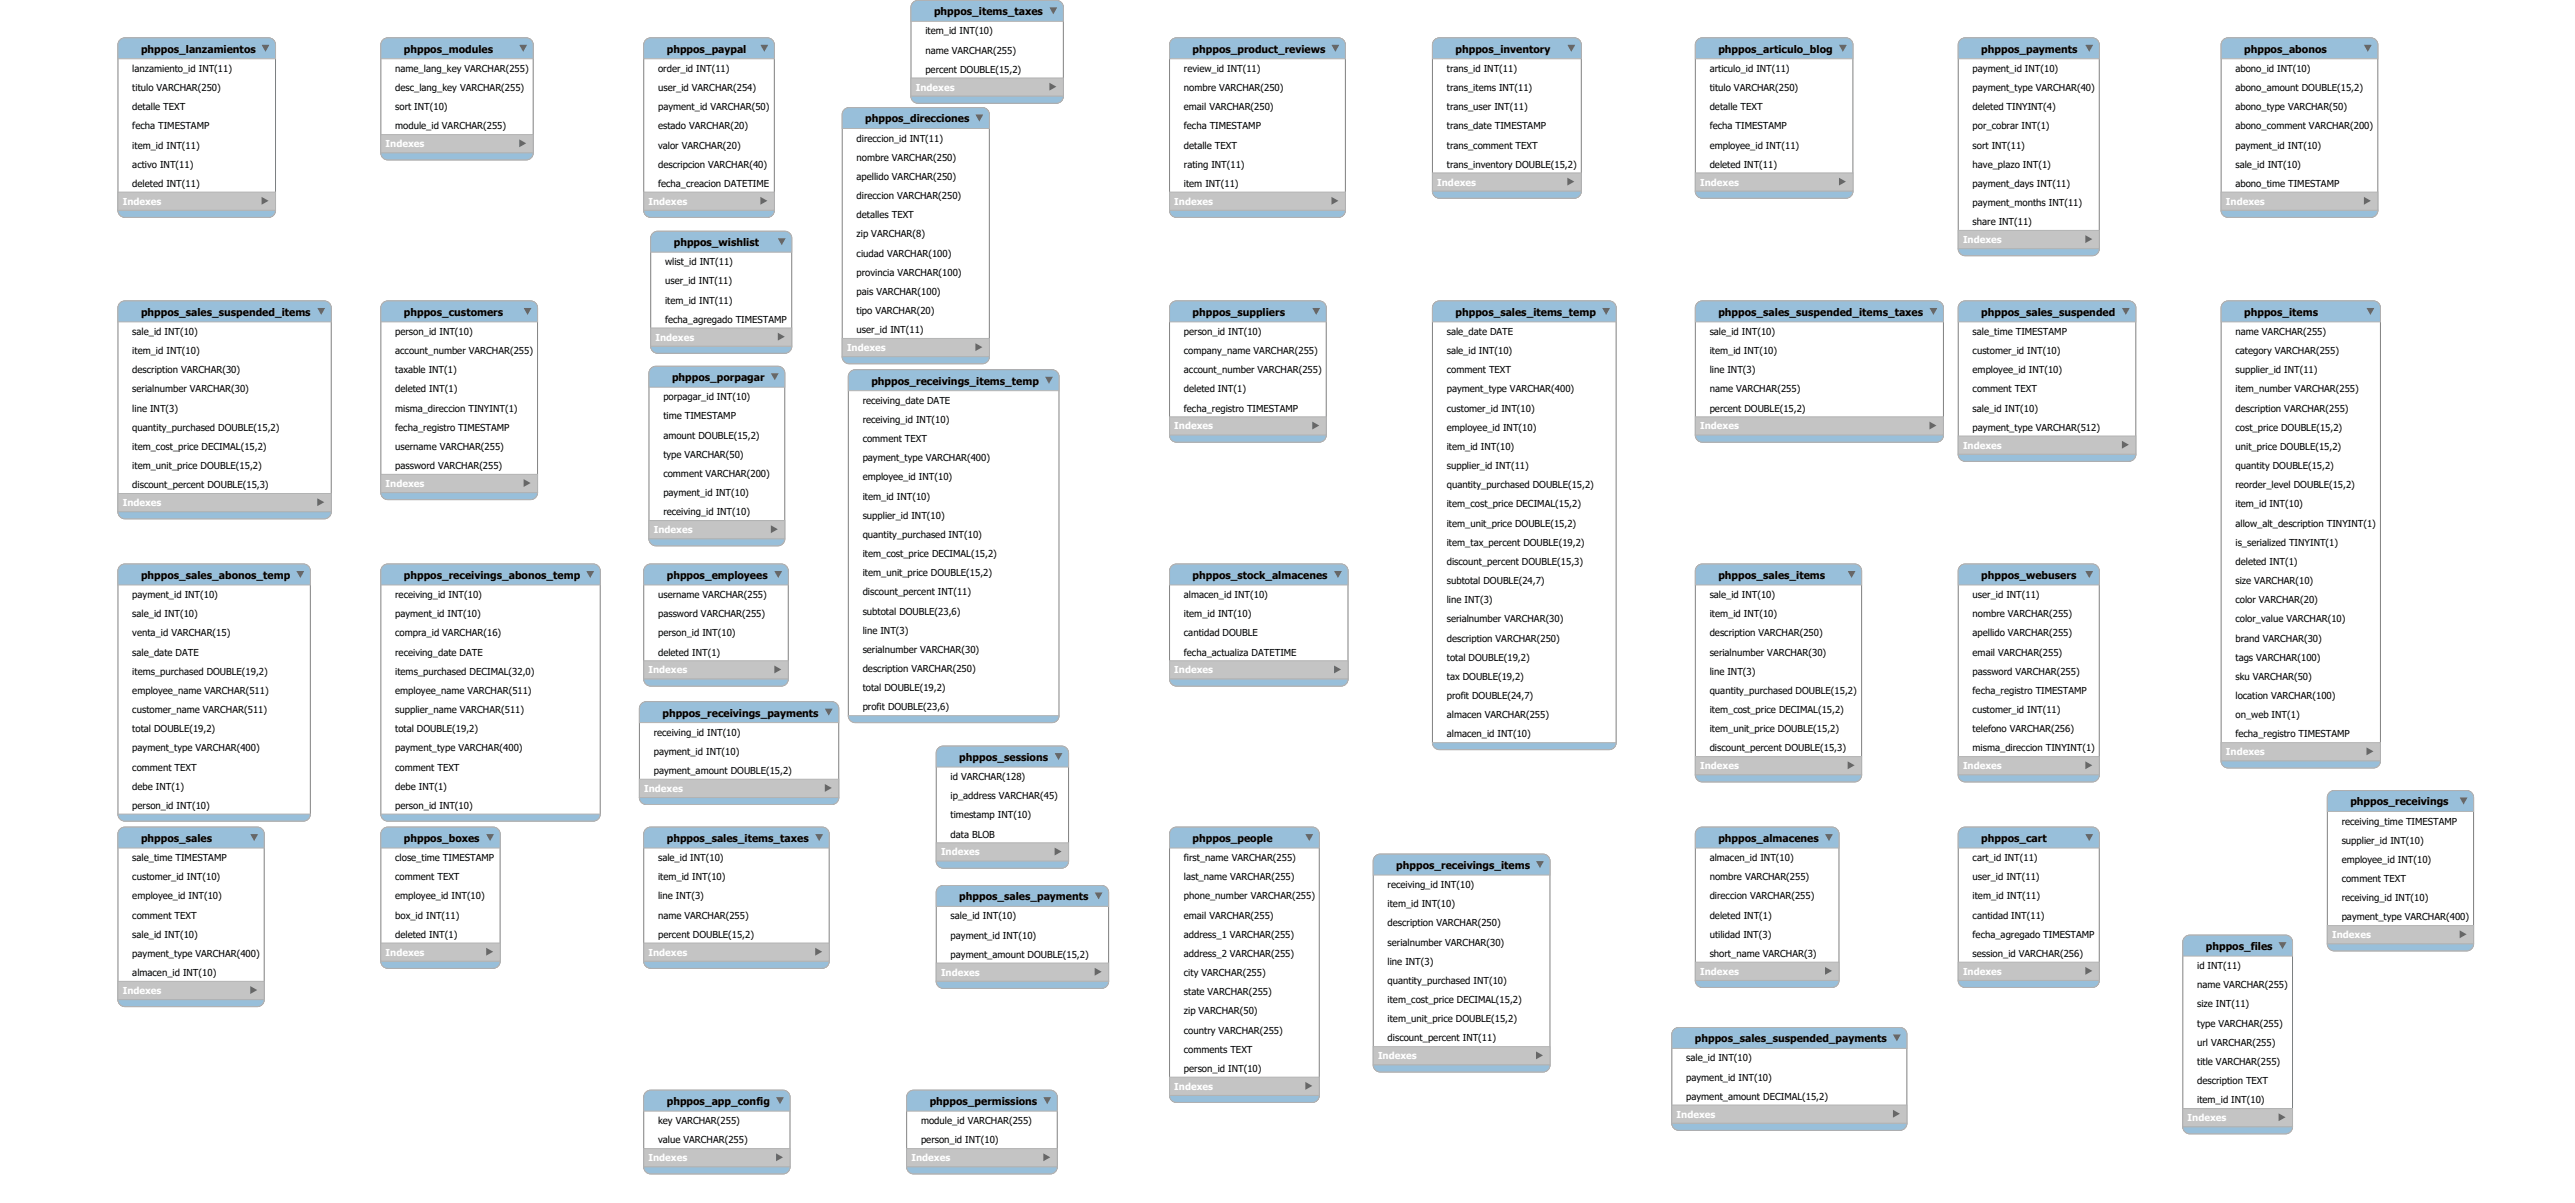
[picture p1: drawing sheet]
<svg xmlns="http://www.w3.org/2000/svg" width="591mm" height="276mm" viewBox="0 0 591 276" stroke-linecap="round" stroke-linejoin="round" font-family="sans-serif">
<defs><g id="words">
<g font-size="2.4">
<text x="214.6" y="3.5">phppos_items_taxes</text>
<text x="32.4" y="12.1">phppos_lanzamientos</text>
<text x="92.8" y="12.1">phppos_modules</text>
<text x="153.2" y="12.1">phppos_paypal</text>
<text x="273.9" y="12.1">phppos_product_reviews</text>
<text x="334.3" y="12.1">phppos_inventory</text>
<text x="394.7" y="12.1">phppos_articulo_blog</text>
<text x="455.1" y="12.1">phppos_payments</text>
<text x="515.5" y="12.1">phppos_abonos</text>
<text x="198.8" y="28.1">phppos_direcciones</text>
<text x="154.8" y="56.5">phppos_wishlist</text>
<text x="32.4" y="72.5">phppos_sales_suspended_items</text>
<text x="92.8" y="72.5">phppos_customers</text>
<text x="273.9" y="72.5">phppos_suppliers</text>
<text x="334.3" y="72.5">phppos_sales_items_temp</text>
<text x="394.7" y="72.5">phppos_sales_suspended_items_taxes</text>
<text x="455.1" y="72.5">phppos_sales_suspended</text>
<text x="515.5" y="72.5">phppos_items</text>
<text x="154.4" y="87.5">phppos_porpagar</text>
<text x="200.2" y="88.3">phppos_receivings_items_temp</text>
<text x="32.4" y="132.9">phppos_sales_abonos_temp</text>
<text x="92.8" y="132.9">phppos_receivings_abonos_temp</text>
<text x="153.2" y="132.9">phppos_employees</text>
<text x="273.9" y="132.9">phppos_stock_almacenes</text>
<text x="394.7" y="132.9">phppos_sales_items</text>
<text x="455.1" y="132.9">phppos_webusers</text>
<text x="152.2" y="164.5">phppos_receivings_payments</text>
<text x="220.3" y="174.7">phppos_sessions</text>
<text x="539.9" y="184.9">phppos_receivings</text>
<text x="32.4" y="193.3">phppos_sales</text>
<text x="92.8" y="193.3">phppos_boxes</text>
<text x="153.2" y="193.3">phppos_sales_items_taxes</text>
<text x="273.9" y="193.3">phppos_people</text>
<text x="394.7" y="193.3">phppos_almacenes</text>
<text x="455.1" y="193.3">phppos_cart</text>
<text x="320.7" y="199.5">phppos_receivings_items</text>
<text x="220.3" y="206.7">phppos_sales_payments</text>
<text x="506.7" y="218">phppos_files</text>
<text x="389.3" y="239.2">phppos_sales_suspended_payments</text>
<text x="153.2" y="253.6">phppos_app_config</text>
<text x="213.6" y="253.6">phppos_permissions</text>
</g>
<g font-size="2.2">
<text x="212.6" y="7.9">item_id INT(10)</text>
<text x="30.4" y="16.5">lanzamiento_id INT(11)</text>
<text x="90.8" y="16.5">name_lang_key VARCHAR(255)</text>
<text x="151.2" y="16.5">order_id INT(11)</text>
<text x="212.6" y="12.3">name VARCHAR(255)</text>
<text x="212.6" y="16.7">percent DOUBLE(15,2)</text>
<text x="271.9" y="16.5">review_id INT(11)</text>
<text x="332.3" y="16.5">trans_id INT(11)</text>
<text x="392.7" y="16.5">articulo_id INT(11)</text>
<text x="453.1" y="16.5">payment_id INT(10)</text>
<text x="513.5" y="16.5">abono_id INT(10)</text>
<text x="30.4" y="20.9">titulo VARCHAR(250)</text>
<text x="90.8" y="20.9">desc_lang_key VARCHAR(255)</text>
<text x="151.2" y="20.9">user_id VARCHAR(254)</text>
<text x="271.9" y="20.9">nombre VARCHAR(250)</text>
<text x="332.3" y="20.9">trans_items INT(11)</text>
<text x="392.7" y="20.9">titulo VARCHAR(250)</text>
<text x="453.1" y="20.9">payment_type VARCHAR(40)</text>
<text x="513.5" y="20.9">abono_amount DOUBLE(15,2)</text>
<text x="30.4" y="25.3">detalle TEXT</text>
<text x="30.4" y="29.7">fecha TIMESTAMP</text>
<text x="90.8" y="25.3">sort INT(10)</text>
<text x="90.8" y="29.7">module_id VARCHAR(255)</text>
<text x="151.2" y="25.3">payment_id VARCHAR(50)</text>
<text x="151.2" y="29.7">estado VARCHAR(20)</text>
<text x="271.9" y="25.3">email VARCHAR(250)</text>
<text x="271.9" y="29.7">fecha TIMESTAMP</text>
<text x="332.3" y="25.3">trans_user INT(11)</text>
<text x="332.3" y="29.7">trans_date TIMESTAMP</text>
<text x="392.7" y="25.3">detalle TEXT</text>
<text x="392.7" y="29.7">fecha TIMESTAMP</text>
<text x="453.1" y="25.3">deleted TINYINT(4)</text>
<text x="453.1" y="29.7">por_cobrar INT(1)</text>
<text x="513.5" y="25.3">abono_type VARCHAR(50)</text>
<text x="513.5" y="29.7">abono_comment VARCHAR(200)</text>
<text x="30.4" y="34.1">item_id INT(11)</text>
<text x="151.2" y="34.1">valor VARCHAR(20)</text>
<text x="196.8" y="32.5">direccion_id INT(11)</text>
<text x="271.9" y="34.1">detalle TEXT</text>
<text x="332.3" y="34.1">trans_comment TEXT</text>
<text x="392.7" y="34.1">employee_id INT(11)</text>
<text x="453.1" y="34.1">sort INT(11)</text>
<text x="513.5" y="34.1">payment_id INT(10)</text>
<text x="30.4" y="38.5">activo INT(11)</text>
<text x="151.2" y="38.5">descripcion VARCHAR(40)</text>
<text x="196.8" y="36.9">nombre VARCHAR(250)</text>
<text x="196.8" y="41.3">apellido VARCHAR(250)</text>
<text x="271.9" y="38.5">rating INT(11)</text>
<text x="332.3" y="38.5">trans_inventory DOUBLE(15,2)</text>
<text x="392.7" y="38.5">deleted INT(11)</text>
<text x="453.1" y="38.5">have_plazo INT(1)</text>
<text x="513.5" y="38.5">sale_id INT(10)</text>
<text x="30.4" y="42.9">deleted INT(11)</text>
<text x="151.2" y="42.9">fecha_creacion DATETIME</text>
<text x="196.8" y="45.7">direccion VARCHAR(250)</text>
<text x="271.9" y="42.9">item INT(11)</text>
<text x="453.1" y="42.9">payment_days INT(11)</text>
<text x="453.1" y="47.3">payment_months INT(11)</text>
<text x="513.5" y="42.9">abono_time TIMESTAMP</text>
<text x="196.8" y="50.1">detalles TEXT</text>
<text x="453.1" y="51.7">share INT(11)</text>
<text x="196.8" y="54.5">zip VARCHAR(8)</text>
<text x="196.8" y="58.9">ciudad VARCHAR(100)</text>
<text x="152.8" y="60.9">wlist_id INT(11)</text>
<text x="152.8" y="65.3">user_id INT(11)</text>
<text x="196.8" y="63.3">provincia VARCHAR(100)</text>
<text x="152.8" y="69.7">item_id INT(11)</text>
<text x="196.8" y="67.7">pais VARCHAR(100)</text>
<text x="30.4" y="76.9">sale_id INT(10)</text>
<text x="90.8" y="76.9">person_id INT(10)</text>
<text x="152.8" y="74.1">fecha_agregado TIMESTAMP</text>
<text x="196.8" y="72.1">tipo VARCHAR(20)</text>
<text x="196.8" y="76.5">user_id INT(11)</text>
<text x="271.9" y="76.9">person_id INT(10)</text>
<text x="332.3" y="76.9">sale_date DATE</text>
<text x="392.7" y="76.9">sale_id INT(10)</text>
<text x="453.1" y="76.9">sale_time TIMESTAMP</text>
<text x="513.5" y="76.9">name VARCHAR(255)</text>
<text x="30.4" y="81.3">item_id INT(10)</text>
<text x="90.8" y="81.3">account_number VARCHAR(255)</text>
<text x="271.9" y="81.3">company_name VARCHAR(255)</text>
<text x="332.3" y="81.3">sale_id INT(10)</text>
<text x="392.7" y="81.3">item_id INT(10)</text>
<text x="453.1" y="81.3">customer_id INT(10)</text>
<text x="513.5" y="81.3">category VARCHAR(255)</text>
<text x="30.4" y="85.7">description VARCHAR(30)</text>
<text x="90.8" y="85.7">taxable INT(1)</text>
<text x="271.9" y="85.7">account_number VARCHAR(255)</text>
<text x="332.3" y="85.7">comment TEXT</text>
<text x="392.7" y="85.7">line INT(3)</text>
<text x="453.1" y="85.7">employee_id INT(10)</text>
<text x="513.5" y="85.7">supplier_id INT(11)</text>
<text x="30.4" y="90.1">serialnumber VARCHAR(30)</text>
<text x="30.4" y="94.5">line INT(3)</text>
<text x="90.8" y="90.1">deleted INT(1)</text>
<text x="90.8" y="94.5">misma_direccion TINYINT(1)</text>
<text x="152.4" y="91.9">porpagar_id INT(10)</text>
<text x="198.2" y="92.7">receiving_date DATE</text>
<text x="271.9" y="90.1">deleted INT(1)</text>
<text x="271.9" y="94.5">fecha_registro TIMESTAMP</text>
<text x="332.3" y="90.1">payment_type VARCHAR(400)</text>
<text x="332.3" y="94.5">customer_id INT(10)</text>
<text x="392.7" y="90.1">name VARCHAR(255)</text>
<text x="392.7" y="94.5">percent DOUBLE(15,2)</text>
<text x="453.1" y="90.1">comment TEXT</text>
<text x="453.1" y="94.5">sale_id INT(10)</text>
<text x="513.5" y="90.1">item_number VARCHAR(255)</text>
<text x="513.5" y="94.5">description VARCHAR(255)</text>
<text x="30.4" y="98.9">quantity_purchased DOUBLE(15,2)</text>
<text x="90.8" y="98.9">fecha_registro TIMESTAMP</text>
<text x="152.4" y="96.3">time TIMESTAMP</text>
<text x="152.4" y="100.7">amount DOUBLE(15,2)</text>
<text x="198.2" y="97.1">receiving_id INT(10)</text>
<text x="198.2" y="101.5">comment TEXT</text>
<text x="332.3" y="98.9">employee_id INT(10)</text>
<text x="453.1" y="98.9">payment_type VARCHAR(512)</text>
<text x="513.5" y="98.9">cost_price DOUBLE(15,2)</text>
<text x="30.4" y="103.3">item_cost_price DECIMAL(15,2)</text>
<text x="30.4" y="107.7">item_unit_price DOUBLE(15,2)</text>
<text x="90.8" y="103.3">username VARCHAR(255)</text>
<text x="90.8" y="107.7">password VARCHAR(255)</text>
<text x="152.4" y="105.1">type VARCHAR(50)</text>
<text x="198.2" y="105.9">payment_type VARCHAR(400)</text>
<text x="332.3" y="103.3">item_id INT(10)</text>
<text x="332.3" y="107.7">supplier_id INT(11)</text>
<text x="513.5" y="103.3">unit_price DOUBLE(15,2)</text>
<text x="513.5" y="107.7">quantity DOUBLE(15,2)</text>
<text x="30.4" y="112.1">discount_percent DOUBLE(15,3)</text>
<text x="152.4" y="109.5">comment VARCHAR(200)</text>
<text x="152.4" y="113.9">payment_id INT(10)</text>
<text x="198.2" y="110.3">employee_id INT(10)</text>
<text x="332.3" y="112.1">quantity_purchased DOUBLE(15,2)</text>
<text x="513.5" y="112.1">reorder_level DOUBLE(15,2)</text>
<text x="152.4" y="118.3">receiving_id INT(10)</text>
<text x="198.2" y="114.7">item_id INT(10)</text>
<text x="198.2" y="119.1">supplier_id INT(10)</text>
<text x="332.3" y="116.5">item_cost_price DECIMAL(15,2)</text>
<text x="513.5" y="116.5">item_id INT(10)</text>
<text x="198.2" y="123.5">quantity_purchased INT(10)</text>
<text x="332.3" y="120.9">item_unit_price DOUBLE(15,2)</text>
<text x="332.3" y="125.3">item_tax_percent DOUBLE(19,2)</text>
<text x="513.5" y="120.9">allow_alt_description TINYINT(1)</text>
<text x="513.5" y="125.3">is_serialized TINYINT(1)</text>
<text x="198.2" y="127.9">item_cost_price DECIMAL(15,2)</text>
<text x="332.3" y="129.7">discount_percent DOUBLE(15,3)</text>
<text x="513.5" y="129.7">deleted INT(1)</text>
<text x="30.4" y="137.3">payment_id INT(10)</text>
<text x="90.8" y="137.3">receiving_id INT(10)</text>
<text x="151.2" y="137.3">username VARCHAR(255)</text>
<text x="198.2" y="132.3">item_unit_price DOUBLE(15,2)</text>
<text x="198.2" y="136.7">discount_percent INT(11)</text>
<text x="271.9" y="137.3">almacen_id INT(10)</text>
<text x="332.3" y="134.1">subtotal DOUBLE(24,7)</text>
<text x="392.7" y="137.3">sale_id INT(10)</text>
<text x="453.1" y="137.3">user_id INT(11)</text>
<text x="513.5" y="134.1">size VARCHAR(10)</text>
<text x="30.4" y="141.7">sale_id INT(10)</text>
<text x="90.8" y="141.7">payment_id INT(10)</text>
<text x="151.2" y="141.7">password VARCHAR(255)</text>
<text x="198.2" y="141.1">subtotal DOUBLE(23,6)</text>
<text x="271.9" y="141.7">item_id INT(10)</text>
<text x="332.3" y="138.5">line INT(3)</text>
<text x="332.3" y="142.9">serialnumber VARCHAR(30)</text>
<text x="392.7" y="141.7">item_id INT(10)</text>
<text x="453.1" y="141.7">nombre VARCHAR(255)</text>
<text x="513.5" y="138.5">color VARCHAR(20)</text>
<text x="513.5" y="142.9">color_value VARCHAR(10)</text>
<text x="30.4" y="146.1">venta_id VARCHAR(15)</text>
<text x="90.8" y="146.1">compra_id VARCHAR(16)</text>
<text x="151.2" y="146.1">person_id INT(10)</text>
<text x="198.2" y="145.5">line INT(3)</text>
<text x="198.2" y="149.9">serialnumber VARCHAR(30)</text>
<text x="271.9" y="146.1">cantidad DOUBLE</text>
<text x="332.3" y="147.3">description VARCHAR(250)</text>
<text x="392.7" y="146.1">description VARCHAR(250)</text>
<text x="453.1" y="146.1">apellido VARCHAR(255)</text>
<text x="513.5" y="147.3">brand VARCHAR(30)</text>
<text x="30.4" y="150.5">sale_date DATE</text>
<text x="30.4" y="154.9">items_purchased DOUBLE(19,2)</text>
<text x="90.8" y="150.5">receiving_date DATE</text>
<text x="90.8" y="154.9">items_purchased DECIMAL(32,0)</text>
<text x="151.2" y="150.5">deleted INT(1)</text>
<text x="198.2" y="154.3">description VARCHAR(250)</text>
<text x="271.9" y="150.5">fecha_actualiza DATETIME</text>
<text x="332.3" y="151.7">total DOUBLE(19,2)</text>
<text x="392.7" y="150.5">serialnumber VARCHAR(30)</text>
<text x="392.7" y="154.9">line INT(3)</text>
<text x="453.1" y="150.5">email VARCHAR(255)</text>
<text x="453.1" y="154.9">password VARCHAR(255)</text>
<text x="513.5" y="151.7">tags VARCHAR(100)</text>
<text x="30.4" y="159.3">employee_name VARCHAR(511)</text>
<text x="90.8" y="159.3">employee_name VARCHAR(511)</text>
<text x="198.2" y="158.7">total DOUBLE(19,2)</text>
<text x="332.3" y="156.1">tax DOUBLE(19,2)</text>
<text x="332.3" y="160.5">profit DOUBLE(24,7)</text>
<text x="392.7" y="159.3">quantity_purchased DOUBLE(15,2)</text>
<text x="453.1" y="159.3">fecha_registro TIMESTAMP</text>
<text x="513.5" y="156.1">sku VARCHAR(50)</text>
<text x="513.5" y="160.5">location VARCHAR(100)</text>
<text x="30.4" y="163.7">customer_name VARCHAR(511)</text>
<text x="90.8" y="163.7">supplier_name VARCHAR(511)</text>
<text x="198.2" y="163.1">profit DOUBLE(23,6)</text>
<text x="332.3" y="164.9">almacen VARCHAR(255)</text>
<text x="392.7" y="163.7">item_cost_price DECIMAL(15,2)</text>
<text x="453.1" y="163.7">customer_id INT(11)</text>
<text x="513.5" y="164.9">on_web INT(1)</text>
<text x="30.4" y="168.1">total DOUBLE(19,2)</text>
<text x="30.4" y="172.5">payment_type VARCHAR(400)</text>
<text x="90.8" y="168.1">total DOUBLE(19,2)</text>
<text x="90.8" y="172.5">payment_type VARCHAR(400)</text>
<text x="150.2" y="168.9">receiving_id INT(10)</text>
<text x="150.2" y="173.3">payment_id INT(10)</text>
<text x="332.3" y="169.3">almacen_id INT(10)</text>
<text x="392.7" y="168.1">item_unit_price DOUBLE(15,2)</text>
<text x="392.7" y="172.5">discount_percent DOUBLE(15,3)</text>
<text x="453.1" y="168.1">telefono VARCHAR(256)</text>
<text x="453.1" y="172.5">misma_direccion TINYINT(1)</text>
<text x="513.5" y="169.3">fecha_registro TIMESTAMP</text>
<text x="30.4" y="176.9">comment TEXT</text>
<text x="90.8" y="176.9">comment TEXT</text>
<text x="150.2" y="177.7">payment_amount DOUBLE(15,2)</text>
<text x="218.4" y="179.1">id VARCHAR(128)</text>
<text x="30.4" y="181.3">debe INT(1)</text>
<text x="30.4" y="185.7">person_id INT(10)</text>
<text x="90.8" y="181.3">debe INT(1)</text>
<text x="90.8" y="185.7">person_id INT(10)</text>
<text x="218.4" y="183.5">ip_address VARCHAR(45)</text>
<text x="218.4" y="187.9">timestamp INT(10)</text>
<text x="537.9" y="189.3">receiving_time TIMESTAMP</text>
<text x="30.4" y="197.7">sale_time TIMESTAMP</text>
<text x="90.8" y="197.7">close_time TIMESTAMP</text>
<text x="151.2" y="197.7">sale_id INT(10)</text>
<text x="218.4" y="192.3">data BLOB</text>
<text x="271.9" y="197.7">first_name VARCHAR(255)</text>
<text x="392.7" y="197.7">almacen_id INT(10)</text>
<text x="453.1" y="197.7">cart_id INT(11)</text>
<text x="537.9" y="193.7">supplier_id INT(10)</text>
<text x="30.4" y="202.1">customer_id INT(10)</text>
<text x="90.8" y="202.1">comment TEXT</text>
<text x="151.2" y="202.1">item_id INT(10)</text>
<text x="271.9" y="202.1">last_name VARCHAR(255)</text>
<text x="318.7" y="203.9">receiving_id INT(10)</text>
<text x="392.7" y="202.1">nombre VARCHAR(255)</text>
<text x="453.1" y="202.1">user_id INT(11)</text>
<text x="537.9" y="198.1">employee_id INT(10)</text>
<text x="537.9" y="202.5">comment TEXT</text>
<text x="30.4" y="206.5">employee_id INT(10)</text>
<text x="90.8" y="206.5">employee_id INT(10)</text>
<text x="151.2" y="206.5">line INT(3)</text>
<text x="271.9" y="206.5">phone_number VARCHAR(255)</text>
<text x="318.7" y="208.3">item_id INT(10)</text>
<text x="392.7" y="206.5">direccion VARCHAR(255)</text>
<text x="453.1" y="206.5">item_id INT(11)</text>
<text x="537.9" y="206.9">receiving_id INT(10)</text>
<text x="30.4" y="210.9">comment TEXT</text>
<text x="30.4" y="215.3">sale_id INT(10)</text>
<text x="90.8" y="210.9">box_id INT(11)</text>
<text x="90.8" y="215.3">deleted INT(1)</text>
<text x="151.2" y="210.9">name VARCHAR(255)</text>
<text x="151.2" y="215.3">percent DOUBLE(15,2)</text>
<text x="218.4" y="211.1">sale_id INT(10)</text>
<text x="218.4" y="215.5">payment_id INT(10)</text>
<text x="271.9" y="210.9">email VARCHAR(255)</text>
<text x="271.9" y="215.3">address_1 VARCHAR(255)</text>
<text x="318.7" y="212.7">description VARCHAR(250)</text>
<text x="392.7" y="210.9">deleted INT(1)</text>
<text x="392.7" y="215.3">utilidad INT(3)</text>
<text x="453.1" y="210.9">cantidad INT(11)</text>
<text x="453.1" y="215.3">fecha_agregado TIMESTAMP</text>
<text x="537.9" y="211.3">payment_type VARCHAR(400)</text>
<text x="30.4" y="219.6">payment_type VARCHAR(400)</text>
<text x="218.4" y="219.8">payment_amount DOUBLE(15,2)</text>
<text x="271.9" y="219.6">address_2 VARCHAR(255)</text>
<text x="318.7" y="217.1">serialnumber VARCHAR(30)</text>
<text x="318.7" y="221.4">line INT(3)</text>
<text x="392.7" y="219.6">short_name VARCHAR(3)</text>
<text x="453.1" y="219.6">session_id VARCHAR(256)</text>
<text x="30.4" y="224">almacen_id INT(10)</text>
<text x="271.9" y="224">city VARCHAR(255)</text>
<text x="318.7" y="225.8">quantity_purchased INT(10)</text>
<text x="504.7" y="222.4">id INT(11)</text>
<text x="504.7" y="226.8">name VARCHAR(255)</text>
<text x="271.9" y="228.4">state VARCHAR(255)</text>
<text x="271.9" y="232.8">zip VARCHAR(50)</text>
<text x="318.7" y="230.2">item_cost_price DECIMAL(15,2)</text>
<text x="504.7" y="231.2">size INT(11)</text>
<text x="271.9" y="237.2">country VARCHAR(255)</text>
<text x="318.7" y="234.6">item_unit_price DOUBLE(15,2)</text>
<text x="318.7" y="239">discount_percent INT(11)</text>
<text x="504.7" y="235.6">type VARCHAR(255)</text>
<text x="271.9" y="241.6">comments TEXT</text>
<text x="387.3" y="243.6">sale_id INT(10)</text>
<text x="504.7" y="240">url VARCHAR(255)</text>
<text x="504.7" y="244.4">title VARCHAR(255)</text>
<text x="271.9" y="246">person_id INT(10)</text>
<text x="387.3" y="248">payment_id INT(10)</text>
<text x="504.7" y="248.8">description TEXT</text>
<text x="387.3" y="252.4">payment_amount DECIMAL(15,2)</text>
<text x="504.7" y="253.2">item_id INT(10)</text>
<text x="151.2" y="258">key VARCHAR(255)</text>
<text x="151.2" y="262.4">value VARCHAR(255)</text>
<text x="211.6" y="258">module_id VARCHAR(255)</text>
<text x="211.6" y="262.4">person_id INT(10)</text>
</g>
<g font-size="2.2" fill="#fff">
<text x="210.4" y="20.8">Indexes</text>
<text x="88.6" y="33.8">Indexes</text>
<text x="28.2" y="47">Indexes</text>
<text x="149" y="47">Indexes</text>
<text x="269.7" y="47">Indexes</text>
<text x="330.1" y="42.6">Indexes</text>
<text x="390.5" y="42.6">Indexes</text>
<text x="511.3" y="47">Indexes</text>
<text x="450.9" y="55.8">Indexes</text>
<text x="150.6" y="78.2">Indexes</text>
<text x="194.6" y="80.6">Indexes</text>
<text x="269.7" y="98.6">Indexes</text>
<text x="390.5" y="98.6">Indexes</text>
<text x="450.9" y="103">Indexes</text>
<text x="88.6" y="111.8">Indexes</text>
<text x="28.2" y="116.2">Indexes</text>
<text x="150.2" y="122.4">Indexes</text>
<text x="149" y="154.6">Indexes</text>
<text x="269.7" y="154.6">Indexes</text>
<text x="511.3" y="173.4">Indexes</text>
<text x="390.5" y="176.6">Indexes</text>
<text x="450.9" y="176.6">Indexes</text>
<text x="148" y="181.8">Indexes</text>
<text x="216.2" y="196.4">Indexes</text>
<text x="535.7" y="215.4">Indexes</text>
<text x="88.6" y="219.4">Indexes</text>
<text x="149" y="219.4">Indexes</text>
<text x="216.2" y="223.9">Indexes</text>
<text x="390.5" y="223.7">Indexes</text>
<text x="450.9" y="223.7">Indexes</text>
<text x="28.2" y="228.1">Indexes</text>
<text x="316.5" y="243.1">Indexes</text>
<text x="269.7" y="250.1">Indexes</text>
<text x="385.1" y="256.5">Indexes</text>
<text x="502.5" y="257.3">Indexes</text>
<text x="149" y="266.5">Indexes</text>
<text x="209.4" y="266.5">Indexes</text>
</g>
</g></defs>
<path d="M510.7 9.2l1.1-.5h32.8a1.6 1.6 0 0 1 1.6 1.6v38a1.6 1.6 0 0 1-1.6 1.6h-32.8a1.6 1.6 0 0 1-1.6-1.6v-38z" fill="#fff" stroke="#808080" stroke-width=".23"/>
<path d="M510.7 9.2l1.1-.5h32.8a1.6 1.6 0 0 1 1.6 1.6v3.2h-36v-3.2z" fill="#98bfda" stroke="#b3b3b3" stroke-width=".23"/>
<path d="M543 10.3h1.8l-.9 1.6z" fill="#666"/>
<path d="M510.2 44.1h36v4.2h-36z" fill="#c4c4c4" stroke="#b3b3b3" stroke-width=".23"/>
<path d="M543 45.2l1.6 .9-1.6 .9z" fill="#666"/>
<path d="M510.2 48.3h36a1.6 1.6 0 0 1-1.6 1.6h-32.8a1.6 1.6 0 0 1-1.6-1.6z" fill="#98bfda" stroke="#b3b3b3" stroke-width=".23"/>
<path d="M389.9 190.3l1.1-.4h29.8a1.6 1.6 0 0 1 1.6 1.6v33.5a1.6 1.6 0 0 1-1.6 1.6h-29.8a1.6 1.6 0 0 1-1.6-1.6v-33.5z" fill="#fff" stroke="#808080" stroke-width=".23"/>
<path d="M389.9 190.3l1.1-.4h29.8a1.6 1.6 0 0 1 1.6 1.6v3.2h-33v-3.2z" fill="#98bfda" stroke="#b3b3b3" stroke-width=".23"/>
<path d="M419.2 191.5h1.8l-.9 1.6z" fill="#666"/>
<path d="M389.4 220.8h33v4.2h-33z" fill="#c4c4c4" stroke="#b3b3b3" stroke-width=".23"/>
<path d="M419.2 221.9l1.6 .9-1.6 .9z" fill="#666"/>
<path d="M389.4 225h33a1.6 1.6 0 0 1-1.6 1.6h-29.8a1.6 1.6 0 0 1-1.6-1.6z" fill="#98bfda" stroke="#b3b3b3" stroke-width=".23"/>
<path d="M148.3 250.7l1.2-.5h30.4a1.6 1.6 0 0 1 1.6 1.6v16a1.6 1.6 0 0 1-1.6 1.6h-30.4a1.6 1.6 0 0 1-1.6-1.6v-16z" fill="#fff" stroke="#808080" stroke-width=".23"/>
<path d="M148.3 250.7l1.2-.5h30.4a1.6 1.6 0 0 1 1.6 1.6v3.2h-33.6v-3.2z" fill="#98bfda" stroke="#b3b3b3" stroke-width=".23"/>
<path d="M178.3 251.8h1.8l-.9 1.6z" fill="#666"/>
<path d="M147.9 263.6h33.6v4.2h-33.6z" fill="#c4c4c4" stroke="#b3b3b3" stroke-width=".23"/>
<path d="M178.3 264.7l1.6 .9-1.6 .9z" fill="#666"/>
<path d="M147.9 267.8h33.6a1.6 1.6 0 0 1-1.6 1.6h-30.4a1.6 1.6 0 0 1-1.6-1.6z" fill="#98bfda" stroke="#b3b3b3" stroke-width=".23"/>
<path d="M389.9 9.2l1.1-.5h33a1.6 1.6 0 0 1 1.6 1.6v33.6a1.6 1.6 0 0 1-1.6 1.6h-33a1.6 1.6 0 0 1-1.6-1.6v-33.6z" fill="#fff" stroke="#808080" stroke-width=".23"/>
<path d="M389.9 9.2l1.1-.5h33a1.6 1.6 0 0 1 1.6 1.6v3.2h-36.2v-3.2z" fill="#98bfda" stroke="#b3b3b3" stroke-width=".23"/>
<path d="M422.4 10.3h1.8l-.9 1.6z" fill="#666"/>
<path d="M389.4 39.7h36.2v4.2h-36.2z" fill="#c4c4c4" stroke="#b3b3b3" stroke-width=".23"/>
<path d="M422.4 40.8l1.6 .9-1.6 .9z" fill="#666"/>
<path d="M389.4 43.9h36.2a1.6 1.6 0 0 1-1.6 1.6h-33a1.6 1.6 0 0 1-1.6-1.6z" fill="#98bfda" stroke="#b3b3b3" stroke-width=".23"/>
<path d="M87.9 190.3l1.2-.4h24.2a1.6 1.6 0 0 1 1.6 1.6v29.2a1.6 1.6 0 0 1-1.6 1.5h-24.2a1.6 1.6 0 0 1-1.6-1.5v-29.2z" fill="#fff" stroke="#808080" stroke-width=".23"/>
<path d="M87.9 190.3l1.2-.4h24.2a1.6 1.6 0 0 1 1.6 1.6v3.2h-27.4v-3.2z" fill="#98bfda" stroke="#b3b3b3" stroke-width=".23"/>
<path d="M111.7 191.5h1.8l-.9 1.6z" fill="#666"/>
<path d="M87.5 216.5h27.4v4.2h-27.4z" fill="#c4c4c4" stroke="#b3b3b3" stroke-width=".23"/>
<path d="M111.7 217.6l1.6 .9-1.6 .9z" fill="#666"/>
<path d="M87.5 220.7h27.4a1.6 1.6 0 0 1-1.6 1.5h-24.2a1.6 1.6 0 0 1-1.6-1.5z" fill="#98bfda" stroke="#b3b3b3" stroke-width=".23"/>
<path d="M450.3 190.3l1.1-.4h29.2a1.6 1.6 0 0 1 1.6 1.6v33.5a1.6 1.6 0 0 1-1.6 1.6h-29.2a1.6 1.6 0 0 1-1.6-1.6v-33.5z" fill="#fff" stroke="#808080" stroke-width=".23"/>
<path d="M450.3 190.3l1.1-.4h29.2a1.6 1.6 0 0 1 1.6 1.6v3.2h-32.4v-3.2z" fill="#98bfda" stroke="#b3b3b3" stroke-width=".23"/>
<path d="M479 191.5h1.8l-.9 1.6z" fill="#666"/>
<path d="M449.8 220.8h32.4v4.2h-32.4z" fill="#c4c4c4" stroke="#b3b3b3" stroke-width=".23"/>
<path d="M479 221.9l1.6 .9-1.6 .9z" fill="#666"/>
<path d="M449.8 225h32.4a1.6 1.6 0 0 1-1.6 1.6h-29.2a1.6 1.6 0 0 1-1.6-1.6z" fill="#98bfda" stroke="#b3b3b3" stroke-width=".23"/>
<path d="M87.9 69.6l1.2-.5h32.8a1.6 1.6 0 0 1 1.6 1.6v42.4a1.6 1.6 0 0 1-1.6 1.6h-32.8a1.6 1.6 0 0 1-1.6-1.6v-42.4z" fill="#fff" stroke="#808080" stroke-width=".23"/>
<path d="M87.9 69.6l1.2-.5h32.8a1.6 1.6 0 0 1 1.6 1.6v3.2h-36v-3.2z" fill="#98bfda" stroke="#b3b3b3" stroke-width=".23"/>
<path d="M120.3 70.7h1.8l-.9 1.6z" fill="#666"/>
<path d="M87.5 108.9h36v4.2h-36z" fill="#c4c4c4" stroke="#b3b3b3" stroke-width=".23"/>
<path d="M120.3 110l1.6 .9-1.6 .9z" fill="#666"/>
<path d="M87.5 113.1h36a1.6 1.6 0 0 1-1.6 1.6h-32.8a1.6 1.6 0 0 1-1.6-1.6z" fill="#98bfda" stroke="#b3b3b3" stroke-width=".23"/>
<path d="M193.9 25.2l1.2-.5h30.5a1.6 1.6 0 0 1 1.6 1.6v55.6a1.6 1.6 0 0 1-1.6 1.6h-30.5a1.6 1.6 0 0 1-1.6-1.6v-55.6z" fill="#fff" stroke="#808080" stroke-width=".23"/>
<path d="M193.9 25.2l1.2-.5h30.5a1.6 1.6 0 0 1 1.6 1.6v3.2h-33.7v-3.2z" fill="#98bfda" stroke="#b3b3b3" stroke-width=".23"/>
<path d="M224 26.3h1.8l-.9 1.6z" fill="#666"/>
<path d="M193.5 77.7h33.7v4.2h-33.7z" fill="#c4c4c4" stroke="#b3b3b3" stroke-width=".23"/>
<path d="M224 78.8l1.6 .9-1.6 .9z" fill="#666"/>
<path d="M193.5 81.9h33.7a1.6 1.6 0 0 1-1.6 1.6h-30.5a1.6 1.6 0 0 1-1.6-1.6z" fill="#98bfda" stroke="#b3b3b3" stroke-width=".23"/>
<path d="M148.3 129.9l1.2-.4h30a1.6 1.6 0 0 1 1.6 1.6v24.8a1.6 1.6 0 0 1-1.6 1.6h-30a1.6 1.6 0 0 1-1.6-1.6v-24.8z" fill="#fff" stroke="#808080" stroke-width=".23"/>
<path d="M148.3 129.9l1.2-.4h30a1.6 1.6 0 0 1 1.6 1.6v3.2h-33.2v-3.2z" fill="#98bfda" stroke="#b3b3b3" stroke-width=".23"/>
<path d="M177.9 131.1h1.8l-.9 1.6z" fill="#666"/>
<path d="M147.9 151.7h33.2v4.2h-33.2z" fill="#c4c4c4" stroke="#b3b3b3" stroke-width=".23"/>
<path d="M177.9 152.8l1.6 .9-1.6 .9z" fill="#666"/>
<path d="M147.9 155.9h33.2a1.6 1.6 0 0 1-1.6 1.6h-30a1.6 1.6 0 0 1-1.6-1.6z" fill="#98bfda" stroke="#b3b3b3" stroke-width=".23"/>
<path d="M501.9 215.1l1.1-.4h22a1.6 1.6 0 0 1 1.6 1.6v42.3a1.6 1.6 0 0 1-1.6 1.6h-22a1.6 1.6 0 0 1-1.6-1.6v-42.3z" fill="#fff" stroke="#808080" stroke-width=".23"/>
<path d="M501.9 215.1l1.1-.4h22a1.6 1.6 0 0 1 1.6 1.6v3.1h-25.2v-3.1z" fill="#98bfda" stroke="#b3b3b3" stroke-width=".23"/>
<path d="M523.4 216.3h1.8l-.9 1.5z" fill="#666"/>
<path d="M501.4 254.4h25.2v4.2h-25.2z" fill="#c4c4c4" stroke="#b3b3b3" stroke-width=".23"/>
<path d="M523.4 255.5l1.6 .9-1.6 .9z" fill="#666"/>
<path d="M501.4 258.6h25.2a1.6 1.6 0 0 1-1.6 1.6h-22a1.6 1.6 0 0 1-1.6-1.6z" fill="#98bfda" stroke="#b3b3b3" stroke-width=".23"/>
<path d="M329.5 9.2l1.1-.5h31a1.6 1.6 0 0 1 1.6 1.6v33.6a1.6 1.6 0 0 1-1.6 1.6h-31a1.6 1.6 0 0 1-1.6-1.6v-33.6z" fill="#fff" stroke="#808080" stroke-width=".23"/>
<path d="M329.5 9.2l1.1-.5h31a1.6 1.6 0 0 1 1.6 1.6v3.2h-34.2v-3.2z" fill="#98bfda" stroke="#b3b3b3" stroke-width=".23"/>
<path d="M360 10.3h1.8l-.9 1.6z" fill="#666"/>
<path d="M329 39.7h34.2v4.2h-34.2z" fill="#c4c4c4" stroke="#b3b3b3" stroke-width=".23"/>
<path d="M360 40.8l1.6 .9-1.6 .9z" fill="#666"/>
<path d="M329 43.9h34.2a1.6 1.6 0 0 1-1.6 1.6h-31a1.6 1.6 0 0 1-1.6-1.6z" fill="#98bfda" stroke="#b3b3b3" stroke-width=".23"/>
<path d="M510.7 69.6l1.1-.5h33.4a1.6 1.6 0 0 1 1.6 1.6v104a1.6 1.6 0 0 1-1.6 1.6h-33.4a1.6 1.6 0 0 1-1.6-1.6v-104z" fill="#fff" stroke="#808080" stroke-width=".23"/>
<path d="M510.7 69.6l1.1-.5h33.4a1.6 1.6 0 0 1 1.6 1.6v3.2h-36.6v-3.2z" fill="#98bfda" stroke="#b3b3b3" stroke-width=".23"/>
<path d="M543.6 70.7h1.8l-.9 1.6z" fill="#666"/>
<path d="M510.2 170.5h36.6v4.2h-36.6z" fill="#c4c4c4" stroke="#b3b3b3" stroke-width=".23"/>
<path d="M543.6 171.6l1.6 .9-1.6 .9z" fill="#666"/>
<path d="M510.2 174.7h36.6a1.6 1.6 0 0 1-1.6 1.6h-33.4a1.6 1.6 0 0 1-1.6-1.6z" fill="#98bfda" stroke="#b3b3b3" stroke-width=".23"/>
<path d="M209.7 .6l1.2-.5h31.7a1.6 1.6 0 0 1 1.6 1.6v20.4a1.6 1.6 0 0 1-1.6 1.6h-31.7a1.6 1.6 0 0 1-1.6-1.6v-20.4z" fill="#fff" stroke="#808080" stroke-width=".23"/>
<path d="M209.7 .6l1.2-.5h31.7a1.6 1.6 0 0 1 1.6 1.6v3.2h-34.9v-3.2z" fill="#98bfda" stroke="#b3b3b3" stroke-width=".23"/>
<path d="M241 1.7h1.8l-.9 1.6z" fill="#666"/>
<path d="M209.3 17.9h34.9v4.2h-34.9z" fill="#c4c4c4" stroke="#b3b3b3" stroke-width=".23"/>
<path d="M241 19l1.6 .9-1.6 .9z" fill="#666"/>
<path d="M209.3 22.1h34.9a1.6 1.6 0 0 1-1.6 1.6h-31.7a1.6 1.6 0 0 1-1.6-1.6z" fill="#98bfda" stroke="#b3b3b3" stroke-width=".23"/>
<path d="M27.6 9.2l1.1-.5h33a1.6 1.6 0 0 1 1.6 1.6v38a1.6 1.6 0 0 1-1.6 1.6h-33a1.6 1.6 0 0 1-1.6-1.6v-38z" fill="#fff" stroke="#808080" stroke-width=".23"/>
<path d="M27.6 9.2l1.1-.5h33a1.6 1.6 0 0 1 1.6 1.6v3.2h-36.2v-3.2z" fill="#98bfda" stroke="#b3b3b3" stroke-width=".23"/>
<path d="M60.1 10.3h1.8l-.9 1.6z" fill="#666"/>
<path d="M27.1 44.1h36.2v4.2h-36.2z" fill="#c4c4c4" stroke="#b3b3b3" stroke-width=".23"/>
<path d="M60.1 45.2l1.6 .9-1.6 .9z" fill="#666"/>
<path d="M27.1 48.3h36.2a1.6 1.6 0 0 1-1.6 1.6h-33a1.6 1.6 0 0 1-1.6-1.6z" fill="#98bfda" stroke="#b3b3b3" stroke-width=".23"/>
<path d="M87.9 9.2l1.2-.5h31.8a1.6 1.6 0 0 1 1.6 1.6v24.8a1.6 1.6 0 0 1-1.6 1.6h-31.8a1.6 1.6 0 0 1-1.6-1.6v-24.8z" fill="#fff" stroke="#808080" stroke-width=".23"/>
<path d="M87.9 9.2l1.2-.5h31.8a1.6 1.6 0 0 1 1.6 1.6v3.2h-35v-3.2z" fill="#98bfda" stroke="#b3b3b3" stroke-width=".23"/>
<path d="M119.3 10.3h1.8l-.9 1.6z" fill="#666"/>
<path d="M87.5 30.9h35v4.2h-35z" fill="#c4c4c4" stroke="#b3b3b3" stroke-width=".23"/>
<path d="M119.3 32l1.6 .9-1.6 .9z" fill="#666"/>
<path d="M87.5 35.1h35a1.6 1.6 0 0 1-1.6 1.6h-31.8a1.6 1.6 0 0 1-1.6-1.6z" fill="#98bfda" stroke="#b3b3b3" stroke-width=".23"/>
<path d="M450.3 9.2l1.1-.5h29.2a1.6 1.6 0 0 1 1.6 1.6v46.8a1.6 1.6 0 0 1-1.6 1.6h-29.2a1.6 1.6 0 0 1-1.6-1.6v-46.8z" fill="#fff" stroke="#808080" stroke-width=".23"/>
<path d="M450.3 9.2l1.1-.5h29.2a1.6 1.6 0 0 1 1.6 1.6v3.2h-32.4v-3.2z" fill="#98bfda" stroke="#b3b3b3" stroke-width=".23"/>
<path d="M479 10.3h1.8l-.9 1.6z" fill="#666"/>
<path d="M449.8 52.9h32.4v4.2h-32.4z" fill="#c4c4c4" stroke="#b3b3b3" stroke-width=".23"/>
<path d="M479 54l1.6 .9-1.6 .9z" fill="#666"/>
<path d="M449.8 57.1h32.4a1.6 1.6 0 0 1-1.6 1.6h-29.2a1.6 1.6 0 0 1-1.6-1.6z" fill="#98bfda" stroke="#b3b3b3" stroke-width=".23"/>
<path d="M148.3 9.2l1.2-.5h26.8a1.6 1.6 0 0 1 1.6 1.6v38a1.6 1.6 0 0 1-1.6 1.6h-26.8a1.6 1.6 0 0 1-1.6-1.6v-38z" fill="#fff" stroke="#808080" stroke-width=".23"/>
<path d="M148.3 9.2l1.2-.5h26.8a1.6 1.6 0 0 1 1.6 1.6v3.2h-30v-3.2z" fill="#98bfda" stroke="#b3b3b3" stroke-width=".23"/>
<path d="M174.7 10.3h1.8l-.9 1.6z" fill="#666"/>
<path d="M147.9 44.1h30v4.2h-30z" fill="#c4c4c4" stroke="#b3b3b3" stroke-width=".23"/>
<path d="M174.7 45.2l1.6 .9-1.6 .9z" fill="#666"/>
<path d="M147.9 48.3h30a1.6 1.6 0 0 1-1.6 1.6h-26.8a1.6 1.6 0 0 1-1.6-1.6z" fill="#98bfda" stroke="#b3b3b3" stroke-width=".23"/>
<path d="M269.1 190.3l1.1-.4h31.2a1.6 1.6 0 0 1 1.6 1.6v59.9a1.6 1.6 0 0 1-1.6 1.6h-31.2a1.6 1.6 0 0 1-1.6-1.6v-59.9z" fill="#fff" stroke="#808080" stroke-width=".23"/>
<path d="M269.1 190.3l1.1-.4h31.2a1.6 1.6 0 0 1 1.6 1.6v3.2h-34.4v-3.2z" fill="#98bfda" stroke="#b3b3b3" stroke-width=".23"/>
<path d="M299.8 191.5h1.8l-.9 1.6z" fill="#666"/>
<path d="M268.6 247.2h34.4v4.2h-34.4z" fill="#c4c4c4" stroke="#b3b3b3" stroke-width=".23"/>
<path d="M299.8 248.3l1.6 .9-1.6 .9z" fill="#666"/>
<path d="M268.6 251.4h34.4a1.6 1.6 0 0 1-1.6 1.6h-31.2a1.6 1.6 0 0 1-1.6-1.6z" fill="#98bfda" stroke="#b3b3b3" stroke-width=".23"/>
<path d="M208.7 250.7l1.2-.5h31.3a1.6 1.6 0 0 1 1.6 1.6v16a1.6 1.6 0 0 1-1.6 1.6h-31.3a1.6 1.6 0 0 1-1.6-1.6v-16z" fill="#fff" stroke="#808080" stroke-width=".23"/>
<path d="M208.7 250.7l1.2-.5h31.3a1.6 1.6 0 0 1 1.6 1.6v3.2h-34.5v-3.2z" fill="#98bfda" stroke="#b3b3b3" stroke-width=".23"/>
<path d="M239.6 251.8h1.8l-.9 1.6z" fill="#666"/>
<path d="M208.3 263.6h34.5v4.2h-34.5z" fill="#c4c4c4" stroke="#b3b3b3" stroke-width=".23"/>
<path d="M239.6 264.7l1.6 .9-1.6 .9z" fill="#666"/>
<path d="M208.3 267.8h34.5a1.6 1.6 0 0 1-1.6 1.6h-31.3a1.6 1.6 0 0 1-1.6-1.6z" fill="#98bfda" stroke="#b3b3b3" stroke-width=".23"/>
<path d="M149.5 84.5l1.2-.4h28a1.6 1.6 0 0 1 1.6 1.6v38a1.6 1.6 0 0 1-1.6 1.6h-28a1.6 1.6 0 0 1-1.6-1.6v-38z" fill="#fff" stroke="#808080" stroke-width=".23"/>
<path d="M149.5 84.5l1.2-.4h28a1.6 1.6 0 0 1 1.6 1.6v3.2h-31.2v-3.2z" fill="#98bfda" stroke="#b3b3b3" stroke-width=".23"/>
<path d="M177.1 85.7h1.8l-.9 1.6z" fill="#666"/>
<path d="M149.1 119.5h31.2v4.2h-31.2z" fill="#c4c4c4" stroke="#b3b3b3" stroke-width=".23"/>
<path d="M177.1 120.6l1.6 .9-1.6 .9z" fill="#666"/>
<path d="M149.1 123.7h31.2a1.6 1.6 0 0 1-1.6 1.6h-28a1.6 1.6 0 0 1-1.6-1.6z" fill="#98bfda" stroke="#b3b3b3" stroke-width=".23"/>
<path d="M269.1 9.2l1.1-.5h37.2a1.6 1.6 0 0 1 1.6 1.6v38a1.6 1.6 0 0 1-1.6 1.6h-37.2a1.6 1.6 0 0 1-1.6-1.6v-38z" fill="#fff" stroke="#808080" stroke-width=".23"/>
<path d="M269.1 9.2l1.1-.5h37.2a1.6 1.6 0 0 1 1.6 1.6v3.2h-40.4v-3.2z" fill="#98bfda" stroke="#b3b3b3" stroke-width=".23"/>
<path d="M305.8 10.3h1.8l-.9 1.6z" fill="#666"/>
<path d="M268.6 44.1h40.4v4.2h-40.4z" fill="#c4c4c4" stroke="#b3b3b3" stroke-width=".23"/>
<path d="M305.8 45.2l1.6 .9-1.6 .9z" fill="#666"/>
<path d="M268.6 48.3h40.4a1.6 1.6 0 0 1-1.6 1.6h-37.2a1.6 1.6 0 0 1-1.6-1.6z" fill="#98bfda" stroke="#b3b3b3" stroke-width=".23"/>
<path d="M535 181.9l1.2-.4h30.4a1.6 1.6 0 0 1 1.6 1.6v33.6a1.6 1.6 0 0 1-1.6 1.6h-30.4a1.6 1.6 0 0 1-1.6-1.6v-33.6z" fill="#fff" stroke="#808080" stroke-width=".23"/>
<path d="M535 181.9l1.2-.4h30.4a1.6 1.6 0 0 1 1.6 1.6v3.2h-33.6v-3.2z" fill="#98bfda" stroke="#b3b3b3" stroke-width=".23"/>
<path d="M565 183.1h1.8l-.9 1.6z" fill="#666"/>
<path d="M534.6 212.5h33.6v4.2h-33.6z" fill="#c4c4c4" stroke="#b3b3b3" stroke-width=".23"/>
<path d="M565 213.6l1.6 .9-1.6 .9z" fill="#666"/>
<path d="M534.6 216.7h33.6a1.6 1.6 0 0 1-1.6 1.6h-30.4a1.6 1.6 0 0 1-1.6-1.6z" fill="#98bfda" stroke="#b3b3b3" stroke-width=".23"/>
<path d="M87.9 129.9l1.2-.4h47.2a1.6 1.6 0 0 1 1.6 1.6v55.8a1.6 1.6 0 0 1-1.6 1.6h-47.2a1.6 1.6 0 0 1-1.6-1.6v-55.8z" fill="#fff" stroke="#808080" stroke-width=".23"/>
<path d="M87.9 129.9l1.2-.4h47.2a1.6 1.6 0 0 1 1.6 1.6v3.2h-50.4v-3.2z" fill="#98bfda" stroke="#b3b3b3" stroke-width=".23"/>
<path d="M134.7 131.1h1.8l-.9 1.6z" fill="#666"/>
<path d="M87.5 186.9h50.4a1.6 1.6 0 0 1-1.6 1.6h-47.2a1.6 1.6 0 0 1-1.6-1.6z" fill="#98bfda" stroke="#b3b3b3" stroke-width=".23"/>
<path d="M315.9 196.5l1.1-.4h37.4a1.6 1.6 0 0 1 1.6 1.6v46.7a1.6 1.6 0 0 1-1.6 1.6h-37.4a1.6 1.6 0 0 1-1.6-1.6v-46.7z" fill="#fff" stroke="#808080" stroke-width=".23"/>
<path d="M315.9 196.5l1.1-.4h37.4a1.6 1.6 0 0 1 1.6 1.6v3.2h-40.6v-3.2z" fill="#98bfda" stroke="#b3b3b3" stroke-width=".23"/>
<path d="M352.8 197.7h1.8l-.9 1.6z" fill="#666"/>
<path d="M315.4 240.2h40.6v4.2h-40.6z" fill="#c4c4c4" stroke="#b3b3b3" stroke-width=".23"/>
<path d="M352.8 241.3l1.6 .9-1.6 .9z" fill="#666"/>
<path d="M315.4 244.4h40.6a1.6 1.6 0 0 1-1.6 1.6h-37.4a1.6 1.6 0 0 1-1.6-1.6z" fill="#98bfda" stroke="#b3b3b3" stroke-width=".23"/>
<path d="M195.3 85.3l1.2-.4h45.1a1.6 1.6 0 0 1 1.6 1.6v77.8a1.6 1.6 0 0 1-1.6 1.6h-45.1a1.6 1.6 0 0 1-1.6-1.6v-77.8z" fill="#fff" stroke="#808080" stroke-width=".23"/>
<path d="M195.3 85.3l1.2-.4h45.1a1.6 1.6 0 0 1 1.6 1.6v3.2h-48.3v-3.2z" fill="#98bfda" stroke="#b3b3b3" stroke-width=".23"/>
<path d="M240 86.5h1.8l-.9 1.6z" fill="#666"/>
<path d="M194.9 164.3h48.3a1.6 1.6 0 0 1-1.6 1.6h-45.1a1.6 1.6 0 0 1-1.6-1.6z" fill="#98bfda" stroke="#b3b3b3" stroke-width=".23"/>
<path d="M147.3 161.5l1.2-.4h42.6a1.6 1.6 0 0 1 1.6 1.6v20.4a1.6 1.6 0 0 1-1.6 1.6h-42.6a1.6 1.6 0 0 1-1.6-1.6v-20.4z" fill="#fff" stroke="#808080" stroke-width=".23"/>
<path d="M147.3 161.5l1.2-.4h42.6a1.6 1.6 0 0 1 1.6 1.6v3.2h-45.8v-3.2z" fill="#98bfda" stroke="#b3b3b3" stroke-width=".23"/>
<path d="M189.5 162.7h1.8l-.9 1.6z" fill="#666"/>
<path d="M146.9 178.9h45.8v4.2h-45.8z" fill="#c4c4c4" stroke="#b3b3b3" stroke-width=".23"/>
<path d="M189.5 180l1.6 .9-1.6 .9z" fill="#666"/>
<path d="M146.9 183.1h45.8a1.6 1.6 0 0 1-1.6 1.6h-42.6a1.6 1.6 0 0 1-1.6-1.6z" fill="#98bfda" stroke="#b3b3b3" stroke-width=".23"/>
<path d="M27.6 190.3l1.1-.4h30.4a1.6 1.6 0 0 1 1.6 1.6v37.9a1.6 1.6 0 0 1-1.6 1.6h-30.4a1.6 1.6 0 0 1-1.6-1.6v-37.9z" fill="#fff" stroke="#808080" stroke-width=".23"/>
<path d="M27.6 190.3l1.1-.4h30.4a1.6 1.6 0 0 1 1.6 1.6v3.2h-33.6v-3.2z" fill="#98bfda" stroke="#b3b3b3" stroke-width=".23"/>
<path d="M57.5 191.5h1.8l-.9 1.6z" fill="#666"/>
<path d="M27.1 225.2h33.6v4.2h-33.6z" fill="#c4c4c4" stroke="#b3b3b3" stroke-width=".23"/>
<path d="M57.5 226.3l1.6 .9-1.6 .9z" fill="#666"/>
<path d="M27.1 229.4h33.6a1.6 1.6 0 0 1-1.6 1.6h-30.4a1.6 1.6 0 0 1-1.6-1.6z" fill="#98bfda" stroke="#b3b3b3" stroke-width=".23"/>
<path d="M27.6 129.9l1.1-.4h41a1.6 1.6 0 0 1 1.6 1.6v55.8a1.6 1.6 0 0 1-1.6 1.6h-41a1.6 1.6 0 0 1-1.6-1.6v-55.8z" fill="#fff" stroke="#808080" stroke-width=".23"/>
<path d="M27.6 129.9l1.1-.4h41a1.6 1.6 0 0 1 1.6 1.6v3.2h-44.2v-3.2z" fill="#98bfda" stroke="#b3b3b3" stroke-width=".23"/>
<path d="M68.1 131.1h1.8l-.9 1.6z" fill="#666"/>
<path d="M27.1 186.9h44.2a1.6 1.6 0 0 1-1.6 1.6h-41a1.6 1.6 0 0 1-1.6-1.6z" fill="#98bfda" stroke="#b3b3b3" stroke-width=".23"/>
<path d="M389.9 129.9l1.1-.4h35a1.6 1.6 0 0 1 1.6 1.6v46.8a1.6 1.6 0 0 1-1.6 1.6h-35a1.6 1.6 0 0 1-1.6-1.6v-46.8z" fill="#fff" stroke="#808080" stroke-width=".23"/>
<path d="M389.9 129.9l1.1-.4h35a1.6 1.6 0 0 1 1.6 1.6v3.2h-38.2v-3.2z" fill="#98bfda" stroke="#b3b3b3" stroke-width=".23"/>
<path d="M424.4 131.1h1.8l-.9 1.6z" fill="#666"/>
<path d="M389.4 173.7h38.2v4.2h-38.2z" fill="#c4c4c4" stroke="#b3b3b3" stroke-width=".23"/>
<path d="M424.4 174.8l1.6 .9-1.6 .9z" fill="#666"/>
<path d="M389.4 177.9h38.2a1.6 1.6 0 0 1-1.6 1.6h-35a1.6 1.6 0 0 1-1.6-1.6z" fill="#98bfda" stroke="#b3b3b3" stroke-width=".23"/>
<path d="M148.3 190.3l1.2-.4h39.4a1.6 1.6 0 0 1 1.6 1.6v29.2a1.6 1.6 0 0 1-1.6 1.5h-39.4a1.6 1.6 0 0 1-1.6-1.5v-29.2z" fill="#fff" stroke="#808080" stroke-width=".23"/>
<path d="M148.3 190.3l1.2-.4h39.4a1.6 1.6 0 0 1 1.6 1.6v3.2h-42.6v-3.2z" fill="#98bfda" stroke="#b3b3b3" stroke-width=".23"/>
<path d="M187.3 191.5h1.8l-.9 1.6z" fill="#666"/>
<path d="M147.9 216.5h42.6v4.2h-42.6z" fill="#c4c4c4" stroke="#b3b3b3" stroke-width=".23"/>
<path d="M187.3 217.6l1.6 .9-1.6 .9z" fill="#666"/>
<path d="M147.9 220.7h42.6a1.6 1.6 0 0 1-1.6 1.5h-39.4a1.6 1.6 0 0 1-1.6-1.5z" fill="#98bfda" stroke="#b3b3b3" stroke-width=".23"/>
<path d="M329.5 69.6l1.1-.5h39a1.6 1.6 0 0 1 1.6 1.6v99.8a1.6 1.6 0 0 1-1.6 1.6h-39a1.6 1.6 0 0 1-1.6-1.6v-99.8z" fill="#fff" stroke="#808080" stroke-width=".23"/>
<path d="M329.5 69.6l1.1-.5h39a1.6 1.6 0 0 1 1.6 1.6v3.2h-42.2v-3.2z" fill="#98bfda" stroke="#b3b3b3" stroke-width=".23"/>
<path d="M368 70.7h1.8l-.9 1.6z" fill="#666"/>
<path d="M329 170.5h42.2a1.6 1.6 0 0 1-1.6 1.6h-39a1.6 1.6 0 0 1-1.6-1.6z" fill="#98bfda" stroke="#b3b3b3" stroke-width=".23"/>
<path d="M215.5 203.7l1.2-.4h36.3a1.6 1.6 0 0 1 1.6 1.6v20.3a1.6 1.6 0 0 1-1.6 1.6h-36.3a1.6 1.6 0 0 1-1.6-1.6v-20.3z" fill="#fff" stroke="#808080" stroke-width=".23"/>
<path d="M215.5 203.7l1.2-.4h36.3a1.6 1.6 0 0 1 1.6 1.6v3.2h-39.5v-3.2z" fill="#98bfda" stroke="#b3b3b3" stroke-width=".23"/>
<path d="M251.4 204.9h1.8l-.9 1.6z" fill="#666"/>
<path d="M215.1 221h39.5v4.2h-39.5z" fill="#c4c4c4" stroke="#b3b3b3" stroke-width=".23"/>
<path d="M251.4 222.1l1.6 .9-1.6 .9z" fill="#666"/>
<path d="M215.1 225.2h39.5a1.6 1.6 0 0 1-1.6 1.6h-36.3a1.6 1.6 0 0 1-1.6-1.6z" fill="#98bfda" stroke="#b3b3b3" stroke-width=".23"/>
<path d="M450.3 69.6l1.1-.5h37.6a1.6 1.6 0 0 1 1.6 1.6v33.6a1.6 1.6 0 0 1-1.6 1.6h-37.6a1.6 1.6 0 0 1-1.6-1.6v-33.6z" fill="#fff" stroke="#808080" stroke-width=".23"/>
<path d="M450.3 69.6l1.1-.5h37.6a1.6 1.6 0 0 1 1.6 1.6v3.2h-40.8v-3.2z" fill="#98bfda" stroke="#b3b3b3" stroke-width=".23"/>
<path d="M487.4 70.7h1.8l-.9 1.6z" fill="#666"/>
<path d="M449.8 100.1h40.8v4.2h-40.8z" fill="#c4c4c4" stroke="#b3b3b3" stroke-width=".23"/>
<path d="M487.4 101.2l1.6 .9-1.6 .9z" fill="#666"/>
<path d="M449.8 104.3h40.8a1.6 1.6 0 0 1-1.6 1.6h-37.6a1.6 1.6 0 0 1-1.6-1.6z" fill="#98bfda" stroke="#b3b3b3" stroke-width=".23"/>
<path d="M27.6 69.6l1.1-.5h45.8a1.6 1.6 0 0 1 1.6 1.6v46.8a1.6 1.6 0 0 1-1.6 1.6h-45.8a1.6 1.6 0 0 1-1.6-1.6v-46.8z" fill="#fff" stroke="#808080" stroke-width=".23"/>
<path d="M27.6 69.6l1.1-.5h45.8a1.6 1.6 0 0 1 1.6 1.6v3.2h-49v-3.2z" fill="#98bfda" stroke="#b3b3b3" stroke-width=".23"/>
<path d="M72.9 70.7h1.8l-.9 1.6z" fill="#666"/>
<path d="M27.1 113.3h49v4.2h-49z" fill="#c4c4c4" stroke="#b3b3b3" stroke-width=".23"/>
<path d="M72.9 114.4l1.6 .9-1.6 .9z" fill="#666"/>
<path d="M27.1 117.5h49a1.6 1.6 0 0 1-1.6 1.6h-45.8a1.6 1.6 0 0 1-1.6-1.6z" fill="#98bfda" stroke="#b3b3b3" stroke-width=".23"/>
<path d="M389.9 69.6l1.1-.5h53.8a1.6 1.6 0 0 1 1.6 1.6v29.2a1.6 1.6 0 0 1-1.6 1.6h-53.8a1.6 1.6 0 0 1-1.6-1.6v-29.2z" fill="#fff" stroke="#808080" stroke-width=".23"/>
<path d="M389.9 69.6l1.1-.5h53.8a1.6 1.6 0 0 1 1.6 1.6v3.2h-57v-3.2z" fill="#98bfda" stroke="#b3b3b3" stroke-width=".23"/>
<path d="M443.2 70.7h1.8l-.9 1.6z" fill="#666"/>
<path d="M389.4 95.7h57v4.2h-57z" fill="#c4c4c4" stroke="#b3b3b3" stroke-width=".23"/>
<path d="M443.2 96.8l1.6 .9-1.6 .9z" fill="#666"/>
<path d="M389.4 99.9h57a1.6 1.6 0 0 1-1.6 1.6h-53.8a1.6 1.6 0 0 1-1.6-1.6z" fill="#98bfda" stroke="#b3b3b3" stroke-width=".23"/>
<path d="M384.5 236.3l1.1-.5h50.8a1.6 1.6 0 0 1 1.6 1.6v20.4a1.6 1.6 0 0 1-1.6 1.6h-50.8a1.6 1.6 0 0 1-1.6-1.6v-20.4z" fill="#fff" stroke="#808080" stroke-width=".23"/>
<path d="M384.5 236.3l1.1-.5h50.8a1.6 1.6 0 0 1 1.6 1.6v3.2h-54v-3.2z" fill="#98bfda" stroke="#b3b3b3" stroke-width=".23"/>
<path d="M434.8 237.4h1.8l-.9 1.6z" fill="#666"/>
<path d="M384 253.6h54v4.2h-54z" fill="#c4c4c4" stroke="#b3b3b3" stroke-width=".23"/>
<path d="M434.8 254.7l1.6 .9-1.6 .9z" fill="#666"/>
<path d="M384 257.8h54a1.6 1.6 0 0 1-1.6 1.6h-50.8a1.6 1.6 0 0 1-1.6-1.6z" fill="#98bfda" stroke="#b3b3b3" stroke-width=".23"/>
<path d="M215.5 171.7l1.2-.4h27.1a1.6 1.6 0 0 1 1.6 1.6v24.8a1.6 1.6 0 0 1-1.6 1.6h-27.1a1.6 1.6 0 0 1-1.6-1.6v-24.8z" fill="#fff" stroke="#808080" stroke-width=".23"/>
<path d="M215.5 171.7l1.2-.4h27.1a1.6 1.6 0 0 1 1.6 1.6v3.2h-30.3v-3.2z" fill="#98bfda" stroke="#b3b3b3" stroke-width=".23"/>
<path d="M242.2 172.9h1.8l-.9 1.6z" fill="#666"/>
<path d="M215.1 193.5h30.3v4.2h-30.3z" fill="#c4c4c4" stroke="#b3b3b3" stroke-width=".23"/>
<path d="M242.2 194.6l1.6 .9-1.6 .9z" fill="#666"/>
<path d="M215.1 197.7h30.3a1.6 1.6 0 0 1-1.6 1.6h-27.1a1.6 1.6 0 0 1-1.6-1.6z" fill="#98bfda" stroke="#b3b3b3" stroke-width=".23"/>
<path d="M269.1 129.9l1.1-.4h37.8a1.6 1.6 0 0 1 1.6 1.6v24.8a1.6 1.6 0 0 1-1.6 1.6h-37.8a1.6 1.6 0 0 1-1.6-1.6v-24.8z" fill="#fff" stroke="#808080" stroke-width=".23"/>
<path d="M269.1 129.9l1.1-.4h37.8a1.6 1.6 0 0 1 1.6 1.6v3.2h-41v-3.2z" fill="#98bfda" stroke="#b3b3b3" stroke-width=".23"/>
<path d="M306.4 131.1h1.8l-.9 1.6z" fill="#666"/>
<path d="M268.6 151.7h41v4.2h-41z" fill="#c4c4c4" stroke="#b3b3b3" stroke-width=".23"/>
<path d="M306.4 152.8l1.6 .9-1.6 .9z" fill="#666"/>
<path d="M268.6 155.9h41a1.6 1.6 0 0 1-1.6 1.6h-37.8a1.6 1.6 0 0 1-1.6-1.6z" fill="#98bfda" stroke="#b3b3b3" stroke-width=".23"/>
<path d="M269.1 69.6l1.1-.5h32.8a1.6 1.6 0 0 1 1.6 1.6v29.2a1.6 1.6 0 0 1-1.6 1.6h-32.8a1.6 1.6 0 0 1-1.6-1.6v-29.2z" fill="#fff" stroke="#808080" stroke-width=".23"/>
<path d="M269.1 69.6l1.1-.5h32.8a1.6 1.6 0 0 1 1.6 1.6v3.2h-36v-3.2z" fill="#98bfda" stroke="#b3b3b3" stroke-width=".23"/>
<path d="M301.4 70.7h1.8l-.9 1.6z" fill="#666"/>
<path d="M268.6 95.7h36v4.2h-36z" fill="#c4c4c4" stroke="#b3b3b3" stroke-width=".23"/>
<path d="M301.4 96.8l1.6 .9-1.6 .9z" fill="#666"/>
<path d="M268.6 99.9h36a1.6 1.6 0 0 1-1.6 1.6h-32.8a1.6 1.6 0 0 1-1.6-1.6z" fill="#98bfda" stroke="#b3b3b3" stroke-width=".23"/>
<path d="M450.3 129.9l1.1-.4h29.2a1.6 1.6 0 0 1 1.6 1.6v46.8a1.6 1.6 0 0 1-1.6 1.6h-29.2a1.6 1.6 0 0 1-1.6-1.6v-46.8z" fill="#fff" stroke="#808080" stroke-width=".23"/>
<path d="M450.3 129.9l1.1-.4h29.2a1.6 1.6 0 0 1 1.6 1.6v3.2h-32.4v-3.2z" fill="#98bfda" stroke="#b3b3b3" stroke-width=".23"/>
<path d="M479 131.1h1.8l-.9 1.6z" fill="#666"/>
<path d="M449.8 173.7h32.4v4.2h-32.4z" fill="#c4c4c4" stroke="#b3b3b3" stroke-width=".23"/>
<path d="M479 174.8l1.6 .9-1.6 .9z" fill="#666"/>
<path d="M449.8 177.9h32.4a1.6 1.6 0 0 1-1.6 1.6h-29.2a1.6 1.6 0 0 1-1.6-1.6z" fill="#98bfda" stroke="#b3b3b3" stroke-width=".23"/>
<path d="M149.9 53.6l1.2-.5h29.2a1.6 1.6 0 0 1 1.6 1.6v24.8a1.6 1.6 0 0 1-1.6 1.6h-29.2a1.6 1.6 0 0 1-1.6-1.6v-24.8z" fill="#fff" stroke="#808080" stroke-width=".23"/>
<path d="M149.9 53.6l1.2-.5h29.2a1.6 1.6 0 0 1 1.6 1.6v3.2h-32.4v-3.2z" fill="#98bfda" stroke="#b3b3b3" stroke-width=".23"/>
<path d="M178.7 54.7h1.8l-.9 1.6z" fill="#666"/>
<path d="M149.5 75.3h32.4v4.2h-32.4z" fill="#c4c4c4" stroke="#b3b3b3" stroke-width=".23"/>
<path d="M178.7 76.4l1.6 .9-1.6 .9z" fill="#666"/>
<path d="M149.5 79.5h32.4a1.6 1.6 0 0 1-1.6 1.6h-29.2a1.6 1.6 0 0 1-1.6-1.6z" fill="#98bfda" stroke="#b3b3b3" stroke-width=".23"/>
<use href="#words"/>
</svg>
